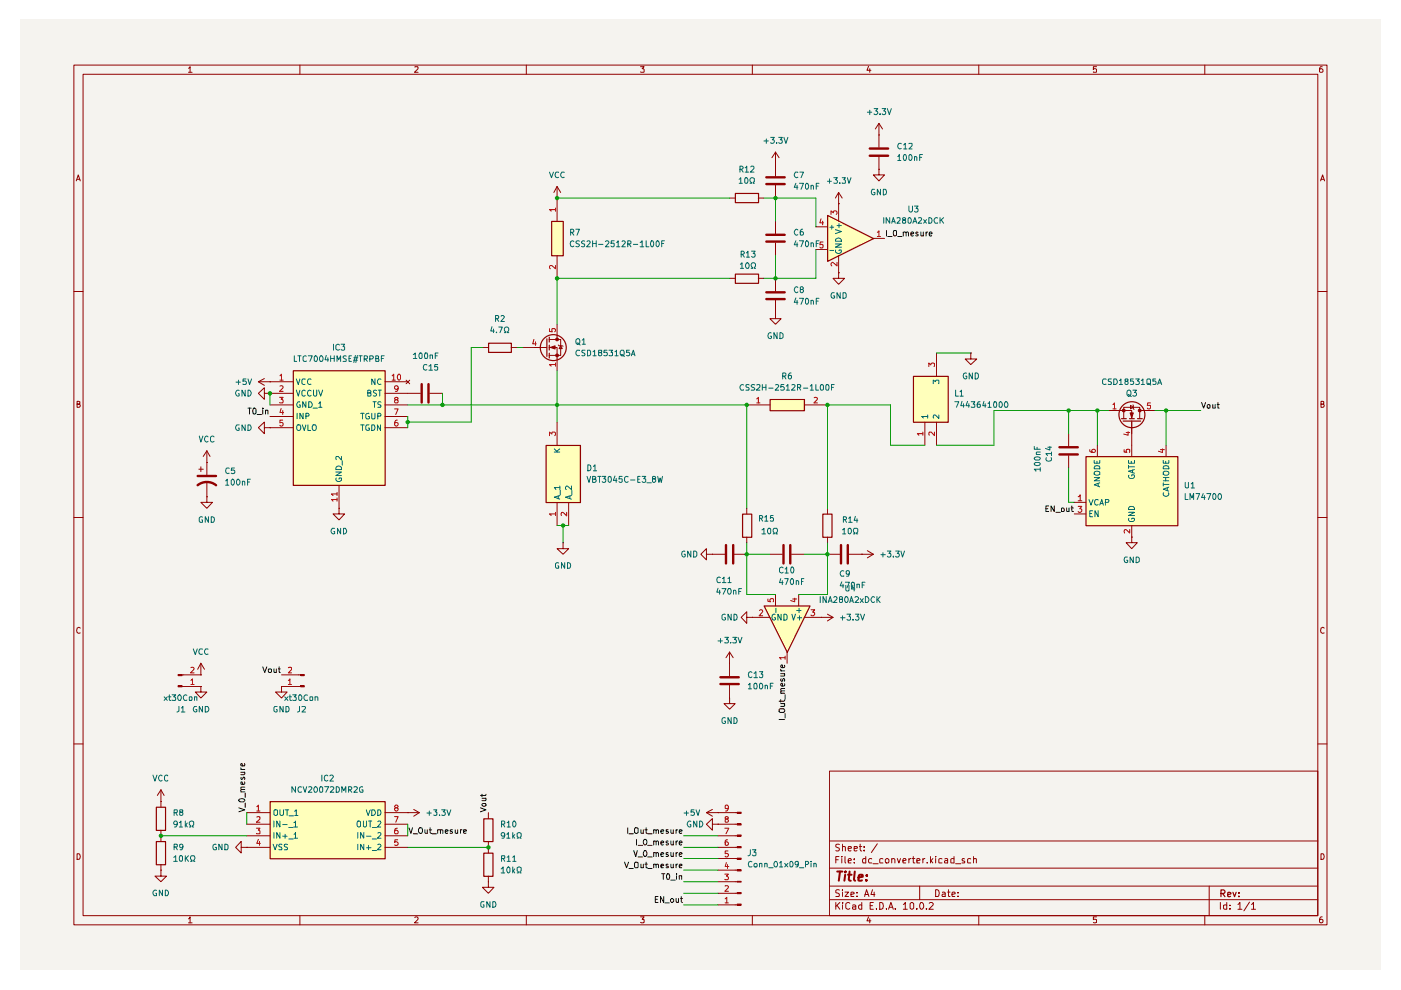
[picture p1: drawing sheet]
<svg xmlns="http://www.w3.org/2000/svg" width="297mm" height="210mm" viewBox="0 0 297 210" stroke-linecap="round" stroke-linejoin="round" font-family="sans-serif">
<path d="M4.2 4.2h288.6v201.5h-288.6z" fill="#f5f3ef"/>
<g fill="none" stroke="#910000" stroke-width=".21">
<path d="M15.7 13.8h265.6v182.3h-265.6zM17.6 15.7h261.8v178.4h-261.8zM40 14.5l.3-.4v1.2M40 15.3h.7M63.6 13.8v1.9M88 14.2l.6-.1v.4l-.7 .8h.7M111.6 13.8v1.9M135.8 14.1h.8l-.5 .5 .5 .1v.5h-.8M159.5 13.8v1.9M184.1 14.1l-.3 .8h.9M184.4 14.6v.7M207.5 13.8v1.9"/>
<path d="M232.5 14.1h-.7v.6l.2-.1 .5 .1-.1 .6-.6-.1M255.4 13.8v1.9M280.3 14.1l-.4 .1a.94 .94 0 0 0 0 1.1h.4l.2-.1v-.4l-.3-.2h-.2l-.3 .2M16.2 38.4l.4-1.3 .4 1.3M16.3 38h.6M280 38.4l.4-1.3 .4 1.3M280.1 38h.6M15.7 61.8h1.9M279.4 61.8h1.9M16.3 85.7l.6-.1v-.4l-.6-.1v1.3h.5l.2-.5-.3-.2M280.1 85.7l.6-.1v-.4l-.6-.1v1.3l.6-.1 .1-.4-.3-.2M15.7 109.7h1.9"/>
<path d="M279.4 109.7h1.9M17 133.2l-.2-.2a.65 .65 0 0 0-.5 .6 .65 .65 0 0 0 .5 .7l.2-.1M280.8 133.2l-.3-.2a.65 .65 0 0 0-.5 .6 .65 .65 0 0 0 .5 .7l.3-.1M15.7 157.7h1.9M279.4 157.7h1.9M175.9 163.5h103.5v30.6h-103.5zM175.9 178.3h103.5M178 179.1l-.5-.1-.3 .2v.3l.8 .5-.3 .4-.5-.1M178.6 179.6l.6-.1v.9M178.6 179v1.4M179.8 179.9l.7-.1-.1-.3h-.5l-.1 .2 .1 .6h.5M181.1 179.9l.7-.1-.1-.3h-.6v.8h.6"/>
<path d="M182.2 179.5h.5M182.4 179v1.2l.3 .2M183.2 179.5v.2M186 178.9l-1.3 1.9M16.3 181a.66 .66 0 0 1 .7 .5 .66 .66 0 0 1-.2 .7h-.5zM40 194.8l.3-.4v1.3M40 195.7h.7M63.6 194.1v2M88 194.6l.4-.2 .2 .4-.7 .9h.7M111.6 194.1v2M135.8 194.4h.8l-.5 .5 .5 .1v.6h-.8M159.5 194.1v2"/>
<path d="M175.9 190.8h103.5M175.9 187.9h103.5M175.9 184.1h103.5M177.2 191.3v1.5M177.2 182.3h.5M177.5 191.9l.6 .9M177.9 181.6h-.7v1.4M178 188.7h-.7v.6a.53 .53 0 0 1 .5 .2 .53 .53 0 0 1 .1 .6h-.7M178.1 191.3l-.9 .9M178.5 181.6v.1M178.5 182v1M178.6 191.3v.2"/>
<path d="M178.6 188.6v.2M178.6 189.1v1M178.6 191.9v.9M179.2 189.1h.7l-.7 1h.7M179.2 181.6v1.2l.1 .2M179.8 182.5l.7-.1-.2-.4-.4 .1-.1 .7 .1 .2h.5M180.2 191.5l-.5-.2-.4 .4 .1 .9 .3 .2 .5-.2M180.4 189.7l.7-.2-.1-.3h-.6v.9h.6M180.8 191.9h.4l.2 .1v.8M181.1 182.9v.1M181.1 182.1v.2M181.4 192.2l-.6 .1v.4h.6"/>
<path d="M181.7 190v.1M181.7 189.2v.1M182.7 191.9h-.4l-.3 .2v.4l.3 .3 .4-.1M182.7 191.3v1.5M183.2 180.3v.1M183.3 190.1l.4-1.5 .5 1.5M183.4 189.7h.7M183.6 181.6v1.4h-.6v-.9h.6M184.1 194.4l-.3 .8h.9M184.4 194.8v.9M184.5 192h.5M184.8 182.1l-.4-.1-.3 .3 .2 .7h.5"/>
<path d="M185 188.6l-.3 1.1h.8M185.1 183.1h1.1M185.2 191.3h-.7v1.5h.7M185.3 189.1v1M185.8 192.6v.2M186.5 191.3l.7 .2v1.1l-.3 .2h-.4zM187.2 182.1l-.4-.1-.3 .2v.7l.7 .1M187.7 182.3l.3-.3h.2l.3 .3-.1 .6-.5 .1zM188 192.6v.2M188.4 192.8l.5-1.5 .5 1.5M188.6 192.4h.6M189.1 182.2v-.1a.36 .36 0 0 1 .6 .2v.7"/>
<path d="M189.1 182v1M189.8 192.6v.2M190.2 182l.4 1 .3-1M191.4 182.5l.7-.1-.2-.4-.4 .1-.1 .7 .1 .2h.5M191.5 191.8l.4-.5v1.5M191.5 192.8h.9M192.7 182v1M193 191.6l.3-.3 .4 .3v.9l-.3 .3-.4-.3zM193.1 182l-.4 .3M193.4 182h.6M193.6 181.6v1.2l.1 .2h.3M194.4 192.6v.2"/>
<path d="M194.4 182.5l.7-.1-.1-.3h-.6v.9h.6M195 187.9v2.9M195.2 191.4l.1-.1a.76 .76 0 0 1 .5 .8 .76 .76 0 0 1-.5 .7 .97 .97 0 0 1-.1-1.4zM195.7 182v1M196.1 182l-.4 .3M196.4 192.6v.2M196.6 182.9v.1M197 191.5l.6-.2 .3 .5-1 1h1M197.3 181.6v1.4M197.4 182.5l.4 .5M197.8 182l-.5 .6M198.4 188.6a.8 .8 0 0 1 .8 .6 .8 .8 0 0 1-.3 .9h-.5z"/>
<path d="M198.4 181.6v.1M198.4 182v1M199.7 182.1l-.4-.1-.2 .2v.7l.6 .1M199.8 189.2l.4-.1 .2 .2v.8h-.6l-.1-.4 .7-.2M200.3 182.1h.6v.9h-.6l-.1-.4 .7-.2M200.9 189.1h.5M201.1 188.6v1.3l.1 .2h.2M201.8 189.7l.7-.2-.1-.4h-.4l-.2 .2v.6l.1 .2h.5M202.3 181.6v1.4h-.6l-.1-.8 .2-.2 .5 .1M202.6 183.1h1.1M203.1 190v.1M203.1 189.2v.1"/>
<path d="M204.5 182.1l-.4-.1-.1 .3 .1 .2 .5 .2-.1 .3h-.5M205.8 182.1l-.4-.1-.3 .2v.7l.7 .1M206.4 182.2l.2-.2 .4 .1v.9M206.4 181.6v1.4M207.5 194.1v2M232.5 194.4h-.7v.6h.7v.6h-.7M255.4 194.1v2M256.4 187.9v6.2M258.7 191.3v1.5M260.1 191.9h-.7v.7l.3 .2 .4-.1M260.1 191.3v1.5M260.8 192.6v.2"/>
<path d="M260.8 191.9v.1M262.5 191.8l.4-.5v1.5M262.5 192.8h.8M264.9 191.3l-1.2 1.8M265.3 191.8l.5-.5v1.5M265.3 192.8h.9M280.1 181a.66 .66 0 0 1 .6 .5 .66 .66 0 0 1-.2 .7h-.4zM280.3 194.4a.72 .72 0 0 0-.5 .5 .72 .72 0 0 0 .2 .8l.4-.1a.42 .42 0 0 0 0-.6 .42 .42 0 0 0-.6 0l-.1 .2"/>
</g>
<path d="M258.9 189.4h.7l.1-.5-.2-.2h-.6v1.4M259.2 189.4l.5 .7M260.3 189.7l.7-.2-.1-.2h-.6v.7h.6M261.4 189.2l.3 .9 .4-.9M262.7 190v.1M262.7 189.3v.1" fill="none" stroke="#910000" stroke-width=".25"/>
<path d="M177.5 184.8h1.1M178.1 184.8l-.3 1.9M179.2 185.5l-.2 1.2M179.3 184.8l-.2 .1 .1 .1 .1-.2-.1 .2M179.8 185.5h.8M180.1 184.8l-.1 1.7 .4 .2M181.2 184.8l-.1 1.7 .2 .2M182 186.1l.9-.2v-.4h-.6l-.2 .2-.1 .9h.8M183.7 186.6v.1M183.8 185.5v.2" fill="none" stroke="#910000" stroke-width=".42"/>
<g fill="#ffb">
<path d="M175.4 45.6l9.8 4.9-9.8 4.9z"/>
<path d="M163.2 84.7h7.3v2.3h-7.3z"/>
<path d="M162 128.4h9.7l-4.8 9.9z"/>
<path d="M230.2 96.8h19.5v14.6h-19.5z"/>
<path d="M57.2 169.9h24.4v12.1h-24.4z"/>
<path d="M193.6 79.8h7.4v9.7h-7.4z"/>
<path d="M62.1 78.6h19.5v24.3h-19.5z"/>
<path d="M116.9 46.9h2.5v7.3h-2.5z"/>
<path d="M115.7 94.4h7.3v12.1h-7.3z"/>
</g>
<path d="M155.9 58.1h4.9v2h-4.9zM155.9 41h4.9v2h-4.9zM175.5 45.7l9.7 4.9-9.7 4.8zM163.3 84.7h7.3v2.4h-7.3zM237.8 88.8h1M238.1 89.3h3.8M239.5 88.8h1M241.2 88.8h1M157.4 109h2v4.9h-2zM174.5 109h1.9v4.9h-1.9zM162 128.5h9.7l-4.8 9.8z" fill="none" stroke="#910000" stroke-width=".25"/>
<g fill="none" stroke="#910000" stroke-width=".21">
<path d="M164.4 34.7h.1M164.4 32.3v5M164.4 39.3v2.7M164.4 32.3l-.7 1.1M164.4 32.3l.8 1.1M186.4 35.9v1.2h1.1l-1.1 1.3-1.2-1.3h1.2M186.4 35.9h.1M186.4 28.6h.1M186.4 26.2v5M186.4 33.2v2.7M186.4 26.2l-.8 1.1M186.4 26.2l.7 1.1"/>
<path d="M154.7 59h1.2M154.7 42h1.2M160.8 59h1.2M160.8 42h1.2M164.4 46.9v2.6M164.4 51.5v2.7M164.4 59v2.7M173 48.1h2.4M173 52.9h2.4M177.8 43.2h.1M177.8 57.8v1.2h1.3l-1.3 1.3-1.2-1.3h1.2M177.8 57.8h.1"/>
<path d="M177.8 40.8v6.1M177.8 54.2v3.6M177.8 40.8l-.7 1.2M177.8 40.8l.8 1.2M185.2 50.5h2.3M164.4 66.4v1.2h1.2l-1.2 1.1-1.2-1.1h1.2M164.4 66.4h.1M164.4 63.7v2.7M158.3 85.9h4.9M170.5 85.9h4.9M238.3 88.7v-2.3h3.3v2.3M239.9 89.2v2.7"/>
<path d="M149.8 117.5v-1.2l-1.2 1.2 1.2 1.2v-1.2h1.2M151 117.5h.1M151 117.5h2.7M155.6 117.5h2.7M158.3 107.8v1.2M158.3 113.9v1.2M163.2 117.5h2.7M167.8 117.5h2.7M175.4 107.8v1.2M175.4 113.9v1.2M175.4 117.5h2.7M180 117.5h5.2"/>
<path d="M182.7 117.5h.1M183.9 116.8l1.3 .7M185.2 117.5l-1.3 .8M154.7 138.3l-.8 1.1M154.7 138.3l.7 1.1M154.7 138.3v5M158.3 130.9v-1.2l-1.2 1.2 1.2 1.3v-1.3h1.2M159.5 130.9h.1M159.5 130.9h3.7M164.4 126.1v2.3M166.9 138.3v2.3M169.3 126.1v2.3"/>
<path d="M170.5 130.9h6.1M174.2 130.9h.1M175.4 130.2l1.2 .7M176.6 130.9l-1.2 .8M154.7 140.6h.1M154.7 148v1.2h1.2l-1.2 1.2-1.2-1.2h1.2M154.7 148h.1M154.7 145.3v2.7"/>
</g>
<g fill="none" stroke="#910000" stroke-width=".51">
<path d="M162.5 39h3.9M162.5 37.6h3.9M184.4 33h3.9M184.4 31.5h3.9M162.5 51.2h3.9M162.5 49.8h3.9M162.5 63.4h3.9M162.5 62h3.9M153.9 115.6v3.9M155.4 115.6v3.9M166.1 115.6v3.9M167.6 115.6v3.9"/>
<path d="M178.3 115.6v3.9M179.7 115.6v3.9M152.7 145h3.9M152.7 143.6h3.9"/>
</g>
<g fill="none" stroke="#0f0f0f" stroke-width=".21">
<path d="M188 48.9v1.1M188.2 50.1h.9M189.6 48.9h.3l.2 .1v.8l-.4 .2a.91 .91 0 0 1-.1-1.1zM190.3 50.1h1M191.5 49.4l.2-.2 .4 .2v.6M191.5 49.2v.8M192.1 49.4l.2-.2 .3 .2v.6M193.1 49.6l.6-.1-.2-.3-.4 .2v.5l.2 .1h.3M194.6 49.3l-.3-.1-.2 .2 .2 .2 .3 .1v.3h-.5M195.2 49.2v.8h.5M195.7 49.2v.8M196.3 49.2v.8"/>
<path d="M196.7 49.2l-.4 .2M197 49.6l.6-.1-.2-.3-.4 .2v.5l.2 .1h.3M165.2 150.5l.2-.2h.8l.2 .5-.2 .2h-.8l-.2-.1zM165.2 152.6h1.2M165.5 141.9l.3 .3M165.5 149.2h.9M165.5 148.3v.5M165.5 147h.9M165.5 142.8h.9M165.5 142.2h.9M165.6 143.9l-.1 .4 .3 .1 .4-.6 .2 .3-.1 .3M166.3 149.2l.1 .4-.2 .2h-.7"/>
<path d="M166.3 144.9l.1 .4-.2 .2h-.5l-.2-.5 .4-.1v.6M166.3 142.8v.5h-.8M166.3 141.1l.1 .3-.2 .2h-.5l-.2-.5 .4-.1v.6M166.4 148.3l-.2 .4h-1M166.4 146.5h-.7l-.2 .1 .2 .4M166.4 146h-.7l-.2 .1 .2 .4M166.5 147.3v1M166.5 151.3v.9"/>
</g>
<g fill="none" stroke="#b90000" stroke-width=".21">
<path d="M174.1 46.4l-.3 .8h.8M174.4 46.9v.8M174.5 51.3h-.6l-.1 .6h.7v.5l-.2 .2h-.3l-.2-.2M176.2 45.5v-.8l.5 .4v-.3l.2-.1 .5 .1 .1 .5-.2 .2M177.5 55.6v.8l-1-.8-.3 .3 .2 .5M186 49.3l.4-.4v1.2M186 50.1h.7M160.4 84.6l.4-.4v1.2M160.4 85.4h.7M172.6 84.3l.5-.1 .2 .4-.7 .8h.7M161 129.5l.5-.2 .2 .3-.7 1h.7M162.8 127v.5l.6 .1-.2-.2 .1-.4h.7l-.1 .6"/>
<path d="M166.5 139.4h-1.2l.3 .4M166.5 139.1v.7M168.1 127h.8M168.5 126.8v.8l-.9-.3M172 129.3h.7l-.4 .5 .4 .2v.3l-.2 .3h-.4l-.1-.2"/>
</g>
<g fill="none" stroke="#006665" stroke-width=".21">
<path d="M175.9 48.2h.9M175.9 53.1h.9M176.4 47.8v.8M177.1 51.7h1.3l-1.3 .7h1.3M177.1 48.7l1.3 .4-1.3 .4M177.2 53a.54 .54 0 0 0 .1 .6 .54 .54 0 0 0 .6 .2l.5-.5-.1-.3h-.4v.2M177.2 50.7a.66 .66 0 0 1 .8-.2 .66 .66 0 0 1 .4 .6h-1.3zM177.5 47.8h.9M177.9 47.4v.9M164.3 130.3v-.1a.64 .64 0 0 0-.6 .6 .64 .64 0 0 0 .5 .7l.2-.2v-.3h-.2M164.5 128.9v1M165.6 130.2v1.3l-.7-1.3v1.3"/>
<path d="M166.2 130.2l.5 .1 .2 .3v.5l-.4 .4h-.3zM167.9 130.2l.3 1.3 .5-1.3M168.9 129.5h.9M169.1 131h.9M169.4 128.9v1M169.5 130.6v.9"/>
</g>
<path d="M239.6 87.5h.7l-.4 1.1z" fill="#910000"/>
<path d="M239.6 87.5h.7l-.4 1.1zM241.6 87h.8" fill="none" stroke="#910000" stroke-width=".21"/>
<circle cx="240" cy="87.9" r="2.75" fill="none" stroke="#910000" stroke-width=".25"/>
<path d="M241.4 86.8h.4v.5h-.4z" fill="#910000"/>
<path d="M241.4 86.8h.4v.5h-.4z" fill="none" stroke="#910000" stroke-width=".21"/>
<path d="M238 86.8h.5v.5h-.5z" fill="#910000"/>
<g fill="none" stroke="#910000" stroke-width=".21">
<path d="M226.6 91.9v2.7M226.6 96.6v2.6M232.7 94.4v2.4M235 87h4.9v1.7M238 86.8h.5v.5h-.5zM239.7 85.9l.6 .5-.6 .3zM239.9 89.5v7.3M240.2 85.9l.1 .8 .2 .1M242.4 87h2.5M247.2 94.4v2.4M227.8 106.5h2.4M227.8 109h2.4"/>
<path d="M239.9 113.9v1.2h1.2l-1.2 1.2-1.1-1.2h1.1M239.9 113.9h.1M239.9 111.4v2.5M34.1 169.9h.1M34.1 167.5v3.6M34.1 176v2.4M34.1 167.5l-.7 1.2M34.1 167.5l.7 1.2M51.1 179.7v-1.3l-1.1 1.3 1.1 1.1v-1.1h1.2M52.3 179.7h.1M52.3 172.3h4.9M52.3 174.8h4.9"/>
<path d="M52.3 177.2h4.9M52.3 179.7h4.9M81.6 172.3h7.3M81.6 174.8h4.8M81.6 177.2h4.8M81.6 179.7h4.8M86.4 172.3h.1M87.7 171.6l1.2 .7M88.9 172.3l-1.2 .8M103.5 172.3v1.3M103.5 178.4v2.4M34.1 184.5v1.3h1.2l-1.2 1.1-1.2-1.1h1.2"/>
<path d="M34.1 184.5h.1M34.1 183.3v1.2M103.5 186.9v1.2h1.2l-1.2 1.3-1.2-1.3h1.2M103.5 186.9h.1M103.5 185.8v1.1"/>
</g>
<g fill="none" stroke="#b90000" stroke-width=".21">
<path d="M231.1 95.3v.5l.9 .1a.35 .35 0 0 0 .3-.3 .35 .35 0 0 0-.3-.4l-.4 .1-.1 .2 .2 .4M236 85.8l.3-.4v1.3M236 86.7h.6M238.3 95.3v.5l.6 .1-.1-.1v-.5h.7l-.1 .6M238.8 91.7h.7M239.2 91.5v.8l-.9-.3M243.9 85.4h-.6l-.1 .6 .6-.1 .1 .6-.1 .2h-.4l-.2-.2M246 95.3h.9M246.5 95.2v.7l-.9-.2M228.6 105.3l.4-.4v1.3M228.6 107.4h.8l-.5 .5 .5 .1v.4l-.3 .2h-.3l-.2-.1M228.6 106.2h.8"/>
<path d="M239.5 112.3v.7l-.8-.7-.4 .2 .1 .5M54.4 175.6h.7l-.3 .4 .3 .2v.5h-.7M54.4 171l.4-.3v1.3M54.4 173.2h.7v.5l-.7 .6h.7M54.4 172h.7M54.8 178l-.4 .8h.8M55 178.4v.8M83.7 173.1h.7l-.5 1.2M83.9 171.3l-.2-.4 .2-.2h.3l.2 .3-.7 .4v.3l.2 .3h.3l.2-.3v-.3l-.2-.1M84.2 175.6l-.4 .1a.94 .94 0 0 0 0 1.1h.4l.2-.2v-.3l-.2-.3h-.3l-.2 .3M84.3 178.1h-.6v.5l.1-.1h.4l.2 .2-.1 .5h-.6"/>
</g>
<path d="M224.6 94.8h3.9M224.6 96.4h3.9" fill="none" stroke="#910000" stroke-width=".51"/>
<path d="M230.3 96.8h19.4v14.7h-19.4zM33.1 178.4h2v4.9h-2zM33.1 171.2h2v4.9h-2zM57.3 170h24.4v12.1h-24.4zM102.6 173.6h1.9v4.8h-1.9zM102.6 180.9h1.9v4.9h-1.9z" fill="none" stroke="#910000" stroke-width=".25"/>
<g fill="none" stroke="#006665" stroke-width=".21">
<path d="M232 97.6v.6h1.2v-.6M232.2 100l.5-.1 .5 .2v.5l-.2 .1a.65 .65 0 0 1-1-.5zM232.2 98.8h.8l.2 .2v.4h-1.2zM232.6 97.8v.4M239.3 97.6v.6h1.2v-.6M239.3 98.6v.7M239.3 99h1.2M239.9 97.8v.4M240.1 99.7v.5M240.5 99.6l-1.2 .3 1.2 .4M246.6 99a.66 .66 0 0 1 .8-.3 .66 .66 0 0 1 .4 .7h-1.2zM246.6 97.6v.6h1.2v-.6"/>
<path d="M247.1 97.8v.4M230.9 105.9l.4 1.2 .4-1.2M231.1 108.9h.4M231.6 108.3h-.5v1.3h.5M232 101.3h1.2l-1.2 .6h1.2M232.8 106l-.5-.1a.61 .61 0 0 0-.2 .8 .61 .61 0 0 0 .7 .3M232.8 108.3v1.3l-.6-1.3v1.3M232.8 102.5v.5M233.2 107.1l.4-1.2 .3 1.2M233.2 102.4l-1.2 .4 1.2 .4M233.3 106.8h.5M234.4 106.5h.5l.2-.4-.2-.2h-.5v1.2"/>
<path d="M239.3 108.6h1.2l-1.2 .7h1.2M239.4 109.9l-.1 .3 .3 .4h.6l.3-.4v-.3h-.6v.2M239.4 100.8v.5l.2 .1h.6l.3-.1v-.4l-.1-.2h-.5v.2M239.4 107.4h1l.1 .6h-1.2zM246.6 102.4v.6M246.6 102.7h1.2M246.6 101.9h1.2M246.6 101.3h1.2M246.7 104.5l-.1 .5a.67 .67 0 0 0 .7 .2 .67 .67 0 0 0 .5-.5l-.1-.2M247.1 101.3v.6M247.5 103.5v.5M247.8 103.3l-1.2 .4 1.2 .4"/>
<path d="M57.9 179l.4 1.2 .5-1.2M58.1 171.9l.2-.2h.4l.1 .2v.8l-.2 .2-.5-.2zM58.1 174.1v1.2M58.1 176.5v1.2M59.4 171.7v.9l.2 .3 .4-.1 .1-.2v-.9M59.4 174.1v1.2l-.7-1.2v1.2M59.4 176.5v1.2l-.7-1.2v1.2M59.8 179.1h-.6v.4a.47 .47 0 0 1 .4 .2 .47 .47 0 0 1 .1 .5h-.6M59.9 174.8h1M59.9 177.3h1M60.5 171.7h.7M60.5 176.9v.8"/>
<path d="M60.9 171.7v1.2M61 179.1h-.7v.3l.7 .4-.1 .4h-.6M61.2 175.4h.9M61.2 177.9h.9M61.3 173h.9M62.3 174.4h.2l.2-.3v1.2M62.3 176.9h.2l.2-.4v1.2M62.3 175.3h.8M62.3 177.7h.8M62.5 172l.3-.3v1.2M62.5 172.9h.7M75.9 176.5v1.2"/>
<path d="M75.9 179v1.2M75.9 174.1l.6 .1v1l-.6 .1a.86 .86 0 0 1 0-1.2zM77 174.1v1.1l.2 .1h.3l.2-.2v-1M77.1 179v1.2l-.6-1.2v1.2M77.1 176.5v1.2l-.6-1.2v1.2M77.6 171.7l.5 1.2 .4-1.2M77.7 177.3h1M77.7 179.7h1M78.1 179.2v1M78.1 174.1h.7M78.5 174.1v1.2M78.8 171.7h.5a.66 .66 0 0 1 .2 .8 .66 .66 0 0 1-.7 .4z"/>
<path d="M78.9 175.4h.9M78.9 177.9h.9M80.1 179.1l.4-.1 .3 .3-.8 .9h.8M80.1 176.6l.4-.1 .3 .4-.8 .8h.8M80.1 174.2l.4-.1 .3 .3-.8 .9h.8M80.1 171.7h.4a.66 .66 0 0 1 .3 .8 .66 .66 0 0 1-.7 .4zM78.9 180.3h.9"/>
<circle cx="247.2" cy="100.3" r=".58"/>
</g>
<g fill="none" stroke="#0f0f0f" stroke-width=".21">
<path d="M254.8 85.3l.4 1.2 .4-1.2M256 85.9h.5v.6h-.5zM257.1 85.8v.7l.5-.1M257.6 85.8v.7M258.1 85.8h.4M258.2 85.3v1.2h.3M221.7 107.9h.5M222.3 107.3h-.6v1.2h.6M223.5 107.3v1.2l-.7-1.2v1.2M223.9 108.6h.9M225 107.8h.6v.7l-.6-.1zM226.1 107.7l.1 .8 .5-.1"/>
<path d="M226.7 107.7v.8M227.1 107.7h.5M227.2 107.3v1l.1 .2h.3M50.6 171.3l1.3 .4-1.3 .4M50.6 169.6a.75 .75 0 0 1 1.3 .2l-.3 .2h-.7zM51.1 162.8l.2 .4M51.1 167.9h.8M51.1 163.7h.8M51.1 163.2h.8M51.1 164.8v.3l.2 .2 .4-.5 .2 .1-.1 .4M51.7 163.7l.2 .2-.2 .4h-.6M51.8 165.8v.5h-.7v-.5h.2l.2 .5"/>
<path d="M51.8 161.9v.5h-.7v-.5h.2l.2 .5M51.9 167.4h-.8v.5M51.9 166.9h-.8v.3l.1 .2M52 168.1v1M52 170.3v.9M86.7 175.5l.4 1.2 .4-1.2M87.6 176.8h1M88.8 175.7l.2-.2h.4l.1 .2a.65 .65 0 0 1-.4 1l-.1-.1a.67 .67 0 0 1-.2-.9zM90.1 175.9v.6l.2 .2 .3-.1M90.6 175.9v.8M91 175.9h.5M91.2 175.5v1l.3 .2"/>
<path d="M91.6 176.8h.9M92.8 176l.5-.1 .1 .8M92.8 175.9v.8M93.4 176.1v-.2h.4l.1 .8M94.4 176.3l.6-.1-.1-.3h-.4l-.1 .2v.4l.2 .2 .3-.1M95.9 175.9h-.4l-.1 .2 .1 .2 .4 .1v.2h-.5M96.5 175.9v.7h.5M97 175.9v.8M97.6 175.9v.8M98 175.9h-.3l-.1 .2M98.3 176.3l.6-.1-.1-.3h-.5v.7h.5M101.9 171.3l1.1 .4-1.1 .4"/>
<path d="M102.2 170.5l.2-.2h.6v.4l-.2 .2h-.4zM102.2 169.2h.8M102.2 168.4v.5M103 169.2v.6h-.8M103 168.4v.3h-1.1"/>
</g>
<path d="M156.3 191.7h.8v.2h-.8z" fill="#910000"/>
<path d="M156.3 191.7h.8v.2h-.8z" fill="none" stroke="#910000" stroke-width=".21"/>
<path d="M156.3 189.2h.8v.3h-.8z" fill="#910000"/>
<path d="M156.3 189.2h.8v.3h-.8z" fill="none" stroke="#910000" stroke-width=".21"/>
<path d="M156.3 186.9h.8v.1h-.8z" fill="#910000"/>
<path d="M156.3 186.9h.8v.1h-.8z" fill="none" stroke="#910000" stroke-width=".21"/>
<path d="M156.3 184.4h.8v.3h-.8z" fill="#910000"/>
<path d="M156.3 184.4h.8v.3h-.8z" fill="none" stroke="#910000" stroke-width=".21"/>
<path d="M156.3 181.9h.8v.3h-.8z" fill="#910000"/>
<path d="M156.3 181.9h.8v.3h-.8z" fill="none" stroke="#910000" stroke-width=".21"/>
<path d="M156.3 179.5h.8v.2h-.8z" fill="#910000"/>
<path d="M156.3 179.5h.8v.2h-.8z" fill="none" stroke="#910000" stroke-width=".21"/>
<path d="M156.3 177h.8v.3h-.8z" fill="#910000"/>
<path d="M156.3 177h.8v.3h-.8z" fill="none" stroke="#910000" stroke-width=".21"/>
<path d="M156.3 174.7h.8v.2h-.8z" fill="#910000"/>
<path d="M156.3 174.7h.8v.2h-.8z" fill="none" stroke="#910000" stroke-width=".21"/>
<path d="M156.3 172.2h.8v.3h-.8z" fill="#910000"/>
<g fill="none" stroke="#910000" stroke-width=".21">
<path d="M42.6 145.5v1.2h1.3l-1.3 1.3-1.2-1.3h1.2M42.6 145.5h.1M149.8 172.3h6.5M149.8 172.3l1.2 .8M151 174.8v-1.2l-1.2 1.2 1.2 1.2v-1.2h1.2M151 171.6l-1.2 .7M152.2 174.8h.1M152.2 172.3h.1M152.2 179.7h4.1M152.2 177.2h4.1M152.2 174.8h4.1M156.3 172.2h.8v.3h-.8z"/>
<path d="M152.2 191.9h4.1M152.2 189.4h4.1M152.2 186.9h4.1M152.2 184.5h4.1M152.2 182h4.1"/>
</g>
<path d="M153.7 175.6h.8l-.6 1.2M153.9 173.7l-.1-.1v-.4h.5l.1 .3-.6 .3v.5h.5l.1-.1v-.3l-.2-.2M154.3 178.1h-.4l-.1 .2v.9h.5l.1-.5-.2-.2h-.3l-.1 .2M154.4 171.3l-.1 .1h-.5v-.5l.4-.2 .2 .2-.1 .9-.5 .2M153.7 185.3h.7l-.4 .5 .4 .2v.4l-.1 .1-.6-.1M153.8 190.6l.3-.4v1.2M153.8 187.9l.5-.1 .1 .3-.7 .9h.7M153.8 191.4h.6M154 182.9l-.2 .8h.7M154.3 183.3v.8M154.3 180.4h-.5v.6h.5l.1 .4-.2 .3-.4-.2" fill="none" stroke="#b90000" stroke-width=".21"/>
<g fill="none" stroke="#0f0f0f" stroke-width=".21">
<path d="M133.1 175.5v1.2M133.3 176.8h1M134.5 175.7l.2-.2h.4l.2 .2v.8l-.3 .2-.5-.2zM135 178v1.2M135.3 179.2h.9M135.9 175.9v.7h.5M136.4 175.9v.8M136.6 178a.61 .61 0 0 1 .6 .4 .61 .61 0 0 1-.4 .8 .75 .75 0 0 1-.2-1.2zM136.7 175.9h.5M137 175.5v1.1l.2 .1M137.3 179.2h1M137.3 176.8h1"/>
<path d="M138.6 178.5l.2-.2 .3 .2v.7M138.6 176l.4-.1 .1 .8M138.6 175.9v.8M138.6 178.3v.9M139.1 178.5l.2-.2 .3 .2v.7M139.1 176.1l.1-.2h.3l.1 .8M140.1 178.7l.6-.1-.2-.3-.4 .2v.5l.2 .2 .3-.1M140.1 176.3l.6-.1-.1-.3h-.4l-.1 .2v.4l.2 .2 .3-.1M141.6 178.4h-.4v.2l.4 .1 .1 .3-.1 .2-.4-.1M141.6 175.9h-.4v.4h.4l.1 .2-.1 .2-.4-.1M142.2 178.3v.7l.2 .2 .3-.1M142.2 175.9v.6l.2 .2 .3-.1"/>
<path d="M142.7 175.9v.8M142.7 178.3v.9M143.3 175.9v.8M143.3 178.3v.9M143.7 178.3l-.4 .3M143.7 175.9h-.3l-.1 .2M144 178.7l.6-.1-.2-.3-.4 .2v.5l.2 .2 .3-.1M144 176.3l.6-.1-.1-.3h-.4l-.1 .2v.4l.2 .2 .3-.1M132.4 182.8l.4 1.2 .5-1.2M133.3 184.1h1M134.4 180.3l.4 1.3 .3-1.3M134.5 183l.3-.2 .5 .2v.8l-.2 .2h-.4l-.2-.2z"/>
<path d="M135.3 181.7h.9M135.9 183.2v.8l.5-.1M136.4 183.2v.8M136.6 180.4a.61 .61 0 0 1 .6 .5 .61 .61 0 0 1-.4 .7 .71 .71 0 0 1-.2-1.2zM136.7 183.2h.5M137 182.8v1.2h.2M137.3 184.1h1M137.3 181.7h1M138.6 183.3l.3-.1 .2 .2v.6M138.6 180.8h.3l.2 .1v.7M138.6 180.8v.8M138.6 183.2v.8"/>
<path d="M138.9 190.7h.5M139.1 183.4l.2-.2 .3 .2v.6M139.1 180.9l.2-.1 .3 .1v.7M139.5 190.1h-.6v1.2h.6M140.1 183.6l.6-.1-.2-.3-.4 .2v.4l.1 .2h.4M140.1 181.2l.6-.2-.2-.2-.4 .1v.5l.2 .2 .3-.1M140.3 185.3h.7M140.6 185.3v1.1M140.7 190.1v1.2l-.7-1.2v1.2M141 191.4h.9M141.4 185.3h.3a.86 .86 0 0 1 .1 1.1h-.4zM141.6 183.3h-.4v.3h.4v.4h-.4"/>
<path d="M141.6 180.8h-.4v.3l.4 .1 .1 .2-.1 .2-.4-.1M142.2 183.2l.1 .8 .4-.1M142.2 180.8v.6l.2 .2 .3-.2M142.2 186.6h1M142.4 190.5l.4 .3v.3l-.2 .2-.4-.2v-.3zM142.7 180.8v.8M142.7 183.2v.8M143.3 190.5v.7l.2 .1 .3-.1M143.3 180.8v.8M143.3 183.2v.8M143.4 185.3h.1M143.4 185.7v.7"/>
<path d="M143.7 183.2l-.4 .3M143.7 180.8l-.4 .2M143.8 190.5v.8M144 185.8l.5-.1v.7M144 183.6l.6-.1-.2-.3-.4 .2v.4l.1 .2h.4M144 181.2l.6-.2-.2-.2-.4 .1v.5l.2 .2 .3-.1M144 185.7v.7M144.3 190.5h.4M144.4 190.1v1.1l.3 .1"/>
</g>
<path d="M37.8 145.4h.8v.2h-.8z" fill="#910000"/>
<path d="M37.8 145.4h.8v.2h-.8z" fill="none" stroke="#910000" stroke-width=".21"/>
<path d="M37.8 143h.8v.3h-.8z" fill="#910000"/>
<path d="M37.8 143h.8v.3h-.8zM38.6 145.5h4M38.6 143.1h4M42.6 143.1h.1M42.6 140.6l-.7 1.3M42.6 140.6l.7 1.3M42.6 140.6v2.5M59.7 145.5v1.2h1.2l-1.2 1.3-1.3-1.3h1.3M59.7 145.5h.1" fill="none" stroke="#910000" stroke-width=".21"/>
<path d="M40.5 144.3l.3-.4v1.2M40.5 141.6l.4-.1 .2 .3-.7 .9h.7M40.5 145.1h.6" fill="none" stroke="#b90000" stroke-width=".21"/>
<path d="M63.8 145.4h.7v.2h-.7z" fill="#910000"/>
<path d="M63.8 145.4h.7v.2h-.7z" fill="none" stroke="#910000" stroke-width=".21"/>
<path d="M63.8 143h.7v.3h-.7z" fill="#910000"/>
<g fill="none" stroke="#910000" stroke-width=".21">
<path d="M118.1 39.5l-.7 1.3M118.1 39.5l.8 1.3M118.1 39.5v2.5M118.1 42h.1M102.3 73.7h1.2M108.4 73.7h1.2M113.3 73.7h2.6M116.4 72h2.5v3.4h-2.5M198.5 74.8v5M205.8 74.8v1.3h1.3l-1.3 1.2-1.2-1.2h1.2M205.8 74.8h.1M57.2 80.9h4.9"/>
<path d="M57.2 83.4h4.9M57.2 85.9h4.9M57.2 88.3h4.9M57.2 90.7h4.9M81.6 80.9h4.8M81.6 83.4h4.8M81.6 85.9h4.8M81.6 88.3h4.8M81.6 90.7h4.8M86.1 80.6l.8 .8M86.9 80.6l-.8 .8M196.1 89.5v4.9"/>
<path d="M198.5 89.5v4.9M71.9 102.9v4.9M59.7 145.5h4.1M59.7 143.1h4.1M63.8 143h.7v.3h-.7z"/>
</g>
<g fill="none" stroke="#b90000" stroke-width=".21">
<path d="M59.4 79.7l.3-.4v1.3M83.1 79.7l.4-.4v1.3M84.4 79.4l.3-.1 .2 .3v.7l-.2 .3a.71 .71 0 0 1-.3-1.2zM196.9 77.7v-.7l.5 .4 .2-.4h.5l-.1 .7M59.3 84.2h.7l-.4 .5 .4 .2-.1 .5-.6-.1M59.4 81.9l.4-.1 .2 .3-.7 .9h.7M59.4 80.6h.6M59.6 86.6l-.2 .9h.7M59.9 89.1h-.5v.6l.4-.1 .2 .2-.1 .5h-.4l-.1-.1M59.9 87v.9M83.1 80.6h.7M83.7 86.7h.7l-.5 1.2"/>
<path d="M83.9 84.8l-.2-.3 .2-.3 .4 .1v.4a.48 .48 0 0 0-.5 .2 .48 .48 0 0 0 0 .5h.4l.2-.1v-.3l-.2-.2M84.2 89.1l-.4 .1a.82 .82 0 0 0 .1 1.1h.3l.2-.2v-.3l-.2-.2h-.3l-.2 .2M84.4 82.3l-.1 .2a.42 .42 0 0 1-.5-.1 .42 .42 0 0 1-.1-.5l.5-.1 .2 .2-.2 .9-.4 .1M195.7 91.9h-1.2l.3 .4M195.7 91.6v.7M198.1 91.6v.8l-.7-.8h-.4v.7M71.5 105.9h-1.2l.3 .4M71.5 104.7h-1.2l.3 .4M71.5 104.4v.7M71.5 105.6v.7M61.1 144.3l.4-.4v1.2M61.1 141.6h.7v.4l-.7 .7h.7"/>
<path d="M61.1 145.1h.7"/>
</g>
<path d="M55.7 141.4l.4 1.2 .5-1.2M57 141.8h.4l.2 .2v.4l-.2 .2h-.4zM58.1 141.8l.1 .8 .4-.1M58.6 141.8v.8M59 141.8h.4M59.2 141.4v1l.2 .2" fill="none" stroke="#0f0f0f" stroke-width=".21"/>
<path d="M62.2 78.6h19.5v24.3h-19.5zM103.6 72.8h4.8v1.9h-4.8zM116 71.8v3.8M116.5 71.5v1M116.5 73.2v1M116.5 74.9v1M193.7 79.8h7.3v9.7h-7.3z" fill="none" stroke="#910000" stroke-width=".25"/>
<g fill="none" stroke="#006665" stroke-width=".21">
<path d="M62.8 80.3l.4 1.2 .4-1.2M62.8 82.7l.4 1.3 .4-1.3M63 87.6v1.2M63.1 90.1h.5a.77 .77 0 0 1-.2 1.2l-.3-.1a.87 .87 0 0 1 0-1.1zM63.6 85.3l-.1-.1a.66 .66 0 0 0-.6 .4 .66 .66 0 0 0 .3 .8l.5-.1v-.4h-.3M64.1 90.1l.4 1.2 .4-1.2M64.3 87.6v1.2l-.7-1.2v1.2M64.7 80.4l-.5-.1-.2 .3v.7a.45 .45 0 0 0 .7 .1M64.7 82.9l-.4-.2-.3 .4 .1 .7 .2 .2 .4-.2M64.9 85.2v1.2l-.7-1.2v1.2M64.9 88.2h.5v-.5l-.5-.1v1.2M65.3 90.1v1.2h.6"/>
<path d="M65.4 85.2a.66 .66 0 0 1 .8 .4 .66 .66 0 0 1-.2 .8h-.6zM66 80.4l-.6-.1a.61 .61 0 0 0-.2 .8 .61 .61 0 0 0 .8 .3M66 82.9l-.3-.2a.65 .65 0 0 0-.5 .7 .65 .65 0 0 0 .5 .6l.3-.2M66.4 90.1h.5a.77 .77 0 0 1-.2 1.2l-.3-.1a.87 .87 0 0 1 0-1.1zM66.4 86.5h.9M66.5 82.7v1l.2 .3 .4-.2v-1.1M67.6 82.7l.4 1.3 .4-1.3M67.6 85.5l.3-.3v1.2M67.6 86.4h.6M71.3 99.1a.72 .72 0 0 1 1.1 0v.5h-1.2zM72.4 96.8v.7l-.7-.7h-.4v.7M72.6 97.7v.9"/>
<path d="M76.5 90.1h.7M76.5 87.6h.7M76.9 87.6v1.2M76.9 90.1v1.2M78 83.3h.4l.3-.3-.3-.3h-.4v1.3h.5l.2-.2v-.3l-.3-.2M78.2 90.1h-.5l-.1 .2v.7a.55 .55 0 0 0 .7 .2v-.4h-.2M78.2 87.7a.46 .46 0 0 0-.6 .2v.7l.1 .2 .6-.1v-.4h-.2M78.8 90.1h.4a.66 .66 0 0 1 .3 .7 .66 .66 0 0 1-.7 .5zM78.8 87.6l.1 1.2h.5l.1-.2v-1M79.1 85.2h.7M79.4 85.2v1.2M79.5 80.3v1.2l-.7-1.2v1.2"/>
<path d="M79.8 82.8h-.6v.4l.6 .3v.2l-.2 .3-.4-.1M80.1 88.2h.6v-.5l-.6-.1v1.2M80.2 82.7h.7M80.5 82.7v1.3M80.7 90.1v1.2l-.7-1.2v1.2M80.8 85.3h-.6v.4l.5 .2 .1 .3-.1 .2h-.6M80.8 80.4l-.5-.1a.61 .61 0 0 0-.3 .8 .61 .61 0 0 0 .8 .3M196.7 88.3h-1.3l.3 .3M196.7 88v.6M197.9 81.4v-.8l.5 .3 .1-.3h.5v.8M199.1 88v.7l-.9-.7-.3 .2 .1 .4M71.2 100.1h1.2l-1.2 .7h1.2"/>
<path d="M71.3 101.3a.61 .61 0 0 0 .3 .8 .61 .61 0 0 0 .8-.2v-.6h-.5v.3"/>
</g>
<path d="M116.7 73.7l1-.4v.7z" fill="#910000"/>
<path d="M116.7 73.7l1-.4v.7zM118.1 71.2v.8" fill="none" stroke="#910000" stroke-width=".21"/>
<circle cx="117.3" cy="73.7" r="2.75" fill="none" stroke="#910000" stroke-width=".25"/>
<path d="M117.9 71.7h.4v.5h-.4z" fill="#910000"/>
<path d="M117.9 71.7h.4v.5h-.4z" fill="none" stroke="#910000" stroke-width=".21"/>
<path d="M117.9 75.1h.4v.5h-.4z" fill="#910000"/>
<g fill="none" stroke="#910000" stroke-width=".21">
<path d="M118.1 42v4.9M118.1 54.2v4.8M110.8 73.7h4.9M116.4 73.7h1.7v4.9M117.9 75.1h.4v.5h-.4zM118.1 68.7v2.5M118.4 73.2l.1 .1 .9 .1M118.9 73.3l.3 .6h-.7zM42.2 99.5h.9M42.6 99v1M43.9 98h.1M43.9 95.6l-.8 1.2"/>
<path d="M43.9 95.6l.6 1.2M43.9 95.6v5.1M54.8 80.9l1.2 .8M54.8 80.9h2.4M56 83.4v-1.2l-1.2 1.2 1.2 1.3v-1.3h1.2M56 90.7v-1.2l-1.2 1.2 1.2 1.2v-1.2h1.2M56 80.3l-1.2 .6M57.2 83.4h.1M57.2 80.9h.1M57.2 90.7h.1M86.4 83.4h2.8M91.1 83.4h2.7"/>
<path d="M118.1 89.5v4.9M43.9 105.3v1.2h1.1l-1.1 1.3-1.3-1.3h1.3M43.9 105.3h.1M43.9 102.2v3.1M71.9 107.8v1.2h1.2l-1.2 1.2-1.3-1.2h1.3M71.9 107.8h.1M118.1 106.5v4.9M119.4 115.1v1.2h1.2l-1.2 1.2-1.3-1.2h1.3M119.4 115.1h.1M120.6 106.5v4.9"/>
</g>
<path d="M117.8 44.4h-1.3l.3 .4M117.8 56.3v.7l-.8-.7h-.3l-.2 .2v.3l.2 .2M117.8 44.1v.7M113.2 72l-.3 .9h.8M113.5 72.5v.7M116.5 69.7v.6l.6 .1-.1-.6 .6-.1 .2 .2-.2 .5M117.8 77.3h-1.3l.3 .3M117.8 77v.6M116.5 92.4v-.8l.5 .4 .1-.4h.5l.2 .2v.4l-.2 .2M117.8 109h-1.3l.3 .3M117.8 108.6v.7M120.1 108.6v.8l-.8-.8-.3 .3v.4" fill="none" stroke="#b90000" stroke-width=".21"/>
<path d="M117 46.9h2.4v7.3h-2.4zM115.8 94.4h7.3v12.2h-7.3z" fill="none" stroke="#910000" stroke-width=".25"/>
<path d="M89.4 81.4v3.9M90.8 81.4v3.9M41.9 102.9a3.1 3.1 0 0 1 3.9 0M41.9 100.9h3.9" fill="none" stroke="#910000" stroke-width=".51"/>
<path d="M117.5 95.8h1.2M117.5 95.2l.7 .6M118.7 95.2l-.7 .5M118.4 105.2v.5M118.7 105.1l-1.2 .3 1.2 .4M118.7 103.4h-1.2l.4 .4M118.7 103v.8M118.8 104v.9M120.8 105.2v.5M121.2 105.1l-1.3 .3 1.3 .4M121.2 103v.8l-1-.8-.3 .3v.3l.2 .2M121.2 104v.9" fill="none" stroke="#006665" stroke-width=".21"/>
<path d="M52.6 86.5h.7M52.9 86.5v1.3M53.8 86.5l.5 .3v.7l-.5 .3a.9 .9 0 0 1 0-1.3zM54.5 87.9h1M55.7 86.5v.2M55.7 87v.8M56.3 87.1l.2-.1h.3v.8M56.3 87v.8" fill="none" stroke="#0f0f0f" stroke-width=".21"/>
<g fill="none" stroke="#090" stroke-width=".21">
<path d="M118.1 42h36.6M154.7 59h-36.6v9.7M162 42h11v6.1M164.4 42v4.9M164.4 54.2v4.8M173 52.9v6.1h-11M102.3 73.7h-2.4v15.8h-13.5M109.6 73.7h1.2M118.1 78.6v10.9M198.5 74.8h7.3M57.2 83.4v2.5M86.4 85.9h71.9v21.9"/>
<path d="M86.4 88.3v2.4M93.8 83.4v2.5M196.1 94.4h-7.3v-8.5h-13.4v21.9M226.6 87v4.9M226.6 99.2v7.3h1.2M232.7 87v7.4M235 87h-24.3v7.4h-12.2M244.9 87h9.7M247.2 87v7.4M118.1 111.4h2.5M119.4 111.4v3.7M158.3 115.1v11h6.1"/>
<path d="M158.3 117.5h4.9M170.5 117.5h4.9M175.4 115.1v11h-6.1M34.1 177.2h18.2M52.3 172.3v2.5M86.4 179.7h17.1M86.4 174.8v2.4M144.9 177.2h7.3M144.9 179.7h7.3M144.9 189.4h7.3M144.9 191.9h7.3M144.9 184.5h7.3"/>
<path d="M144.9 182h7.3M144.9 186.9h7.3"/>
</g>
<g fill="#090">
<circle cx="164.4" cy="59" r=".47"/>
<circle cx="164.4" cy="42" r=".47"/>
<circle cx="175.4" cy="117.5" r=".47"/>
<circle cx="158.3" cy="117.5" r=".47"/>
<circle cx="247.2" cy="87" r=".47"/>
<circle cx="232.7" cy="87" r=".47"/>
<circle cx="226.6" cy="87" r=".47"/>
<circle cx="34.1" cy="177.2" r=".47"/>
<circle cx="103.5" cy="179.7" r=".47"/>
<circle cx="175.4" cy="85.9" r=".47"/>
<circle cx="118.1" cy="85.9" r=".47"/>
<circle cx="118.1" cy="42" r=".47"/>
<circle cx="118.1" cy="59" r=".47"/>
<circle cx="158.3" cy="85.9" r=".47"/>
<circle cx="119.4" cy="111.4" r=".47"/>
<circle cx="57.2" cy="83.4" r=".47"/>
<circle cx="93.8" cy="85.9" r=".47"/>
<circle cx="86.4" cy="89.5" r=".47"/>
</g>
<g fill="none" stroke="#006665" stroke-width=".21">
<path d="M116.5 36.5l.4 1.2 .4-1.2M118.4 36.6l-.5-.1a.61 .61 0 0 0-.2 .8 .61 .61 0 0 0 .7 .3M119.6 36.6l-.5-.1a.61 .61 0 0 0-.2 .8 .61 .61 0 0 0 .7 .3M156.7 38l.4-.3v1.2M156.7 38.9h.7M156.9 35.9h.4l.3-.4-.3-.3h-.4v1.3M157.1 35.9l.5 .6M158 37.8l.2-.1a.84 .84 0 0 1 .2 1.2h-.3l-.2-.2zM158 35.6h.2l.1-.4v1.3M158 36.5h.7M159 38.9h.3l-.3-.5 .1-.6 .2-.1 .6 .1v.7l-.2 .2v.2h.2M159.2 35.4l.1-.2h.4l.2 .2v.3l-.8 .8h.8"/>
<path d="M162 29.9h.9M162.5 29.5v.9M163.4 29.1h.8l-.5 .5 .4 .1 .1 .4-.3 .3h-.3l-.2-.2M164.7 30.2v.2M165.1 29.1h.8l-.5 .5h.4v.7l-.5 .1-.2-.2M166.2 29.1l.4 1.3 .4-1.3M168.7 38.9l-.3 .8h.8M169 39.3v.8M169.2 36.6l-.5-.1a.61 .61 0 0 0-.3 .8 .61 .61 0 0 0 .8 .3M169.5 38.9h.8l-.5 1.2M169.6 36.5h.7l-.5 1.2M171 38.9a.68 .68 0 0 1 .5 .6 .68 .68 0 0 1-.5 .6l-.2-.2v-.8z"/>
<path d="M172 39.5l.1-.2 .4 .2v.6M172 39.3v.8M173.1 39.5h.4M173.7 38.9h-.6v1.2M175.4 38.4h.9M175.9 37.9v1M176.8 37.7h.7l-.4 .4 .4 .3v.3l-.1 .2-.6-.1M178.1 38.8v.1M178.6 37.7h.6l-.3 .4 .3 .2v.5h-.6M179.7 37.7l.3 1.2 .4-1.2M183.9 23.8h.9M184.4 23.4v.9"/>
<path d="M185.3 23h.8l-.4 .5 .3 .1 .1 .4-.3 .3h-.3l-.2-.2M186.6 24.1v.2M187 23h.8l-.4 .5 .4 .3-.1 .4-.5 .1-.2-.2M188.1 23l.5 1.3 .4-1.3M190.3 33.2l.4-.4v1.2M190.3 34h.7M191.1 30.5l-.5-.1a.61 .61 0 0 0-.3 .8 .61 .61 0 0 0 .8 .3M191.6 30.7l.3-.3v1.2M191.6 31.6h.7M191.8 32.8a.68 .68 0 0 1 .4 .6 .68 .68 0 0 1-.4 .6l-.3-.5 .1-.6zM192.7 33l.3-.2a.68 .68 0 0 1 .4 .6 .68 .68 0 0 1-.4 .6l-.3-.2zM192.7 30.5h.7v.4l-.7 .7h.7"/>
<path d="M193.9 33.4l.2-.2 .3 .2v.6M193.9 33.2v.8M195 33.4h.4M195.6 32.8h-.6v1.2M121 49.3l.6-.1v-.5l-.6-.1v1.3M121.2 49.3l.5 .6M121.7 51.2l-.3-.1a.65 .65 0 0 0-.5 .6 .65 .65 0 0 0 .5 .6l.3-.1M122.1 48.6h.8l-.6 1.3M122.9 51.1h-.6l-.2 .2 .1 .3 .5 .1 .2 .4-.3 .2-.5-.1M124 51.1h-.5l-.2 .2 .1 .3 .6 .2v.4l-.2 .1-.5-.1M124.5 51.2l.4-.1 .2 .3-.7 .9h.7M125.6 51.6h.8"/>
<path d="M125.6 51.1v1.2M126.4 51.1v1.2M126.9 51.8h.9M128.4 51.2l.5-.1 .2 .2-.7 1h.7M130.2 51.1h-.6l-.1 .5h.6l.1 .6-.2 .1h-.3l-.2-.1M130.7 51.4l.4-.3v1.2M130.7 52.3h.7M131.9 51.2l.4-.1 .3 .3-.8 .9h.8M133.1 51.7l.6-.1 .1-.4-.7-.1v1.2M133.3 51.7l.5 .6M134.3 51.8h.9M135.7 51.4l.4-.3v1.2"/>
<path d="M135.7 52.3h.8M137 51.1v1.2h.6M138 51.2l.2-.1a.68 .68 0 0 1 .4 .6 .68 .68 0 0 1-.4 .6l-.3-.5zM139.1 51.3l.3-.2a.68 .68 0 0 1 .4 .6 .68 .68 0 0 1-.4 .6l-.3-.2zM140.3 51.6h.4M140.9 51.1h-.6v1.2M157 56l.3-.3v1.2M157 56.9h.6M157.1 53.9h.5l.2-.2-.2-.4h-.5v1.2M157.4 53.9l.4 .6M158.2 55.8l.3-.1a.84 .84 0 0 1 .2 1.2h-.4a.78 .78 0 0 1-.1-1.1zM158.2 53.6h.2l.2-.3v1.2"/>
<path d="M158.2 54.5h.7M159.3 56.9h.3v-.2a.54 .54 0 0 1-.3-.8 .54 .54 0 0 1 .9 0 .54 .54 0 0 1-.3 .8v.2h.3M159.3 53.3h.8l-.4 .5h.3l.1 .1-.1 .5-.5 .1-.2-.1M168.7 51.1l-.3 .8h.8M169 51.5v.8M169.2 48.8l-.3-.2a.6 .6 0 0 0-.5 .7 .6 .6 0 0 0 .7 .5h.1M169.5 51.1h.8l-.5 1.2M170.2 48.6l-.4 .1-.1 .2v.9a.42 .42 0 0 0 .5-.1 .42 .42 0 0 0 .1-.5l-.5-.1-.1 .3M171 51.1a.68 .68 0 0 1 .5 .6 .68 .68 0 0 1-.5 .6l-.2-.2v-.8zM172 51.6l.3-.1 .2 .1v.7M172 51.5v.8M173.1 51.6h.4"/>
<path d="M173.7 51.1h-.6v1.2M185.4 40.1h-.4a.61 .61 0 0 0-.3 .8 .61 .61 0 0 0 .8 .3v-.4h-.2M186.7 40.1v1.2l-.7-1.2v1.2M187.3 40.1h.4a.66 .66 0 0 1 .2 .8 .66 .66 0 0 1-.6 .4zM187.4 46.1v1.2M188.6 46.1v1.2l-.7-1.2v1.2M189.1 47.3l.3-1.2 .4 1.2M189.1 47h.6M190.2 46.2h.6v.5l-.6 .6h.6M191.6 46.7l-.3-.3a.35 .35 0 0 1 .4-.3 .35 .35 0 0 1 .3 .3l-.6 .3v.6h.5l.1-.1v-.3l-.2-.2M192.6 46.2l.3-.1a.84 .84 0 0 1 .1 1.2h-.3l-.2-.1zM192.7 43.7v1l.3 .3h.2l.3-.3v-1"/>
<path d="M193.5 47.3l.5-1.2 .4 1.2M193.6 47h.6M193.9 43.7h.7l-.4 .5h.4v.7l-.5 .1-.2-.2M194.7 46.2l.5-.1 .2 .4-.8 .8h.8M195.8 46.6l.6 .7M196.4 46.6l-.6 .7M196.9 46.1a.66 .66 0 0 1 .7 .5 .66 .66 0 0 1-.2 .7h-.5zM198.8 46.2a.61 .61 0 0 0-.8 .3 .61 .61 0 0 0 .3 .8l.5-.1M199.3 46.1v1.2M199.6 46.7l.5 .6M200.1 46.1l-.8 .7M62.4 75.4v1.2h.5"/>
<path d="M63.2 75.4h.6M63.5 75.4v1.2M64.9 75.5a.45 .45 0 0 0-.6 .2v.7l.1 .2 .5-.1M65.4 75.4h.8l-.5 1.2M66.7 75.5l.3-.1a.84 .84 0 0 1 .1 1.2h-.3l-.2-.1zM67.9 75.5l.3-.1a.84 .84 0 0 1 .1 1.2l-.4-.1a.78 .78 0 0 1 0-1zM69.2 75.4l-.3 .9h.8M69.5 75.9v.7M70.1 75.4v1.2M70.1 76h.8M70.7 73v1.3M70.9 75.4v1.2"/>
<path d="M71.5 76.6v-1.2l.3 .9 .4-.9v1.2M72 73.2l-.4-.2-.4 .3 .1 .8 .3 .2 .4-.2M72.3 73h.8l-.4 .5 .4 .1v.5l-.2 .2-.6-.2M73.4 75.5l-.4-.1-.3 .3 .3 .3 .4 .2v.3l-.7 .1M74 76h.3M74.5 75.4h-.5v1.2h.5M74.9 76.4h.9M75 75.9h.9M75.4 75.4l-.4 1.5M75.8 75.4l-.4 1.5M76.1 75.4h.7M76.5 75.4v1.2"/>
<path d="M77.2 76.1l.6-.1 .1-.5-.7-.1v1.2M77.5 76.1l.4 .5M78.4 76.1h.5l.3-.2-.1-.4-.7-.1v1.2M79.7 76h.4l.2-.1v-.4l-.6-.1v1.2h.6v-.3l-.2-.3M80.9 76h.4M81.4 75.4h-.5v1.2M87.6 75.2l.5-.4v1.2M87.6 76h.8M89 74.8h.3l.2 .3-.1 .8-.4 .1a1.05 1.05 0 0 1 0-1.2zM90.1 74.9h.5l.1 .7-.2 .4-.4-.1zM90.5 77.4l-.5-.1a.61 .61 0 0 0-.3 .8 .61 .61 0 0 0 .8 .3M90.9 77.6l.5-.3v1.2"/>
<path d="M90.9 78.5h.8M91.2 75.4l.5-.1v.7M91.2 75.3v.7M92.3 75.4h.4M92.8 77.3h-.6l-.1 .5h.7v.6h-.7M92.9 74.8h-.6v1.2M104.3 69.3l-.2 .9h.7M104.6 69.8v.7M105.1 67.6l.6-.1v-.5l-.6-.1v1.3M105.2 70.4v.1M105.3 67.6l.4 .6M105.7 69.3h.8l-.5 1.2"/>
<path d="M106.3 67.1l.4-.2 .2 .3-.7 1h.7M106.9 70.5h.4l-.4-.5 .1-.5 .3-.2 .5 .2a.6 .6 0 0 1-.2 .9v.1h.3M122.2 72l.5-.2a.86 .86 0 0 1 .1 1.2h-.5a.82 .82 0 0 1-.1-1zM122.3 72.7h.3l.4 .5M122.9 74.3h-.6a.61 .61 0 0 0-.2 .7 .61 .61 0 0 0 .8 .4M123.4 72.1l.4-.3v1.2M123.4 73h.7M124 74.3h-.6v.1v.4l.6 .1v.5h-.6M124.5 74.3h.6l.1 .2v.7l-.3 .2h-.4zM125.7 74.6l.4-.3v1.1M125.7 75.4h.7M127.1 74.8l-.2-.5h.6v.4l-.6 .1v.6h.4a.35 .35 0 0 0 .3-.3 .35 .35 0 0 0-.3-.3"/>
<path d="M128.7 74.3h-.6l-.1 .5h.7v.6h-.7M129.1 74.3h.8l-.4 .4 .4 .1v.6h-.8M130.4 74.6l.3-.3v1.1M130.4 75.4h.7M131.6 74.4l.1-.1h.5a.86 .86 0 0 1-.1 1.1l-.5-.1zM131.7 75.2h.3l.4 .3M133.4 74.3h-.6v.5l.5-.1 .2 .2-.1 .5h-.6M133.9 75.4l.4-1.1 .3 1.1M133.9 75.1h.6M163.5 70.6a.61 .61 0 0 0-.7 .3 .61 .61 0 0 0 .1 .7l.3 .2 .3-.1 .1-.4h-.3M164.8 70.5v1.3l-.7-1.3v1.3M165.4 70.5h.2l.4 .4v.6l-.4 .3h-.2z"/>
<path d="M165.9 79.8h.6l.1-.2v-.4l-.1-.1h-.6v1.2M166.3 79.8l.3 .5M167.7 79.1h-.2a.93 .93 0 0 0-.3 1.2h.5l.1-.5-.1-.2h-.5l-.1 .2M168.7 63.2l-.3 .9h.8M169 63.7v.8M169.2 61l-.3-.2a.6 .6 0 0 0-.5 .7 .6 .6 0 0 0 .7 .5l.1-.1M169.5 63.2h.8l-.5 1.3M169.8 61.4l-.1-.4 .4-.2 .2 .3-.2 .3-.4 .1v.4l.1 .2h.3l.2-.3v-.2l-.2-.2M170.9 63.3a.6 .6 0 0 1 .6 .5 .6 .6 0 0 1-.2 .6l-.3 .1-.2-.2zM172 63.8l.3-.1 .2 .1v.7M172 63.7v.8M173.1 63.8h.4"/>
<path d="M173.7 63.2h-.6v1.3M176.9 62.1h-.5a.61 .61 0 0 0-.2 .7 .61 .61 0 0 0 .8 .4v-.5h-.3M178.1 62.1v1.1l-.6-1.1v1.1M178.7 62.1h.5l.2 .2v.7l-.3 .2h-.4zM204.9 79.2l-.1-.1a.6 .6 0 0 0-.6 .6 .6 .6 0 0 0 .7 .6l.1-.5h-.3M206.2 79.1v1.2l-.7-1.2v1.2M206.8 79.1h.3l.3 .3v.6l-.3 .3h-.3zM42.2 92.5l.4 1.2 .4-1.2M44.1 92.6l-.2-.1a.6 .6 0 0 0-.5 .6 .6 .6 0 0 0 .6 .5h.1M45.4 92.6l-.4-.1-.4 .3 .1 .8 .3 .1 .4-.1M48.6 99.3l-.5-.1a.61 .61 0 0 0-.3 .8 .61 .61 0 0 0 .8 .3M49.7 99.2h-.6l-.1 .5h.7v.6h-.7"/>
<path d="M50 81h1M50.5 80.6v.9M50.7 82.8l-.2-.1a.64 .64 0 0 0-.6 .7 .64 .64 0 0 0 .6 .6l.2-.1v-.4h-.2M50.7 90.1h-.5a.61 .61 0 0 0-.2 .8 .61 .61 0 0 0 .7 .3v-.4h-.2M52 82.7v1.3l-.7-1.3v1.3M52 90.1v1.2l-.7-1.2v1.2M52.2 80.3h-.6l-.1 .6h.7v.5h-.7M52.6 82.7a.64 .64 0 0 1 .7 .7 .64 .64 0 0 1-.7 .6zM52.6 80.3l.3 1.2 .4-1.2M52.6 90.1h.4a.66 .66 0 0 1 .2 .7 .66 .66 0 0 1-.6 .5zM124.6 98.6a.64 .64 0 0 1 .7 .6 .64 .64 0 0 1-.7 .6zM125.8 98.9l.4-.3v1.2"/>
<path d="M125.8 99.8h.7M157.6 81.6a.61 .61 0 0 0-.7 .3 .61 .61 0 0 0 .2 .8l.5-.1M158.8 81.6h-.6v.4l.6 .4-.1 .3h-.5M160 81.6h-.7v.3l.2 .2h.3l.2 .4-.1 .2h-.6M160.4 81.6h.7v.4l-.7 .7h.7M161.6 81.5v1.2M161.6 82.1h.8M162.4 81.5v1.2M163 82.3h.9M164.4 81.6l.4-.1 .3 .4-.8 .8h.8M166.2 81.5h-.6l-.1 .6 .2-.1h.3l.3 .2v.3l-.2 .2-.6-.1M166.7 81.9l.3-.4v1.2"/>
<path d="M166.7 82.7h.7M167.9 81.6l.4-.1 .3 .4-.8 .8h.8M169.1 82.1h.6l.1-.5-.7-.1v1.2M169.4 82.1l.4 .6M170.3 82.3h1M171.8 81.9l.3-.4v1.2M171.8 82.7h.7M173 81.5v1.2h.6M174 81.6l.3-.1 .3 .3v.7l-.2 .2-.4-.1zM175.2 81.6l.3-.1a.86 .86 0 0 1 .1 1.2h-.3l-.2-.2zM176.3 82.1h.4M176.9 81.5h-.6v1.2"/>
<path d="M202.4 85.2h.9l-.5 1.2M202.6 82.7v1.3h.6M203.5 83.1l.4-.4v1.3M203.5 84h.7M204 85.1l-.3 .9h.8M204.3 85.6v.8M205.1 85.1l-.3 .9h.8M205.4 85.6v.8M205.9 85.2h.8l-.4 .5 .4 .1v.5h-.8M207.8 85.2l-.5 .1-.1 .4 .1 .7h.5v-.7h-.5l-.1 .2M208.6 85.1l-.2 .9h.6M208.9 85.6v.8"/>
<path d="M209.5 85.5h.1l.2-.3v1.2M209.5 86.4h.6M210.7 85.3l.4-.1a.91 .91 0 0 1 .1 1.2l-.5-.1zM211.9 85.3h.1a.6 .6 0 0 1 .6 .4 .6 .6 0 0 1-.3 .7h-.3l-.2-.2zM213.1 85.3a.61 .61 0 0 1 .7 .3 .61 .61 0 0 1-.3 .8h-.4l-.1-.2-.1-.5zM219.3 98.3l.2-.3h.8l.3 .3a.68 .68 0 0 1-.7 .4 .68 .68 0 0 1-.6-.4zM219.3 97.1a.75 .75 0 0 1 1.3 .2l-.3 .2h-.8zM219.3 94.7v.5h1.3M219.7 96.4h.9M219.9 94.8v.4M220.6 99.5h-1.3l.3 .4M220.6 95.8h-.8v.6"/>
<path d="M220.6 99.1v.8M221.8 97l-.1 .3a.67 .67 0 0 0 .6 .5 .67 .67 0 0 0 .6-.3l-.1-.5M222.2 94.8h.7M222.6 94.7v.7l-.9-.3M222.9 96.2h-1.2l.4 .4M222.9 95.8v.8M234.5 80.4l-.6-.1-.1 .3v.7a.55 .55 0 0 0 .7 .1M235.6 80.3h-.6l-.1 .2 .1 .4 .6 .1v.4h-.7M236.1 80.3h.5a.66 .66 0 0 1 .3 .8 .66 .66 0 0 1-.8 .4zM237.3 80.7l.4-.4v1.2M237.3 81.5h.7M238.8 80.9l-.3-.3 .1-.3h.5v.5l-.5 .1-.1 .4a.35 .35 0 0 0 .3 .2 .35 .35 0 0 0 .4-.2l-.1-.4h-.2"/>
<path d="M239.1 82.8l.4-.1a.86 .86 0 0 1 0 1.3 .46 .46 0 0 1-.6-.4zM239.2 83.7l.7 .4M240.2 82.7h.8l-.5 .5 .4 .1 .1 .4-.3 .3h-.3l-.2-.2M240.3 80.3h-.6v.6l.4-.1 .3 .2-.1 .4h-.6M240.8 80.3h.8l-.5 .5 .5 .2-.1 .4h-.7M242 80.7l.3-.4v1.2M242 81.5h.7M243.2 80.5l.1-.2h.5l.1 .2v.9l-.2 .1-.5-.1zM243.3 81.3h.3l.4 .3M245 80.3h-.6v.6l.5-.1 .2 .2-.1 .4h-.6M245.4 81.5l.5-1.2 .4 1.2M245.5 81.2h.6"/>
<path d="M42.9 109.6a.45 .45 0 0 0-.7 .2v.7l.2 .2h.5v-.5h-.1M44.2 109.6v1.1l-.7-1.1v1.1M44.8 109.6a.66 .66 0 0 1 .6 .4 .66 .66 0 0 1-.2 .7h-.4zM47.8 101.9l.4-.3v1.3M47.8 102.9h.7M49.3 101.6a.68 .68 0 0 1 .4 .6 .68 .68 0 0 1-.4 .7l-.3-.3v-.7zM50.3 101.7l.2-.1a.68 .68 0 0 1 .4 .6 .68 .68 0 0 1-.4 .7 .81 .81 0 0 1-.2-1.2zM51.4 102.1l.3-.1 .2 .2v.7M51.4 102v.9M52.5 102.2h.4M53.1 101.6h-.6v1.3M71 112h-.6a.61 .61 0 0 0-.2 .8 .61 .61 0 0 0 .8 .3v-.4h-.2"/>
<path d="M72.2 112v1.2l-.7-1.2v1.2M72.8 112h.4a.66 .66 0 0 1 .3 .8 .66 .66 0 0 1-.7 .4zM118.4 119.4a.45 .45 0 0 0-.6 .1v.7l.1 .3h.5v-.5h-.1M119.7 119.3v1.2l-.7-1.2v1.2M120.3 119.3a.66 .66 0 0 1 .7 .4 .66 .66 0 0 1-.3 .8h-.4zM124.5 101l.4 1.3 .3-1.3M125.6 101.6l.6-.1v-.4l-.6-.1v1.3h.6l.2-.4-.3-.3M126.7 101h.7M127.1 101v1.3M127.7 101h.7l-.4 .5h.4v.7l-.6 .1-.1-.2M129 101.1h.5a.75 .75 0 0 1-.3 1.2l-.3-.3zM130.4 100.9l-.4 1h.8"/>
<path d="M130.6 101.4v.9M131.9 101h-.6l-.1 .6 .6-.1 .1 .6-.2 .2h-.3l-.2-.2M133.2 101.1h-.6l-.2 .2v.6l.2 .3 .3 .1 .3-.2M133.7 101.8h.9M135.2 101.6h.4M135.7 101h-.5v1.3h.5M136.1 101h.8l-.4 .5 .4 .1v.5l-.2 .2h-.4l-.2-.2M137.2 102.4h.9M138.5 101.5l-.2-.1v-.3h.6l.1 .2-.7 .4v.4l.2 .2h.3l.2-.3v-.2l-.2-.3M139.4 101l.3 1.3 .3-1 .2 1 .3-1.3M145.2 116.9l-.1-.1a.6 .6 0 0 0-.6 .7 .6 .6 0 0 0 .7 .5l.1-.5h-.3M146.5 116.8v1.3l-.7-1.3v1.3"/>
<path d="M147.1 116.8l.5 .1 .1 .3v.6l-.3 .3h-.3zM161 109.9h.5l.2-.2-.1-.3-.6-.1v1.2M161.3 109.9l.4 .6M161.5 112.4l.5-.4v1.2M161.5 113.2h.8M162.1 109.6l.4-.3v1.2M162.1 110.5h.7M162.9 112h.3l.2 .2v.7l-.3 .3a.84 .84 0 0 1-.2-1.2zM163.9 113.2h.3l-.3-.6 .2-.6h.6l.1 .6-.1 .3h-.2v.3h.3M163.9 109.3h-.5l-.1 .6 .2-.2 .4 .1v.7l-.6-.1M178.6 112.4l.4-.4v1.2M178.6 113.2h.7"/>
<path d="M178.8 110.2h.5l.2-.2-.1-.4h-.6v1.1M179.1 110.2l.4 .5M179.8 112.2l.2-.2 .3 .1a.66 .66 0 0 1-.2 1.1l-.3-.3zM179.9 109.9l.4-.3v1.1M179.9 110.7h.8M180.9 113.2h.4v-.3h-.2l-.2-.3 .2-.6h.6l.2 .2v.6l-.3 .1v.3h.3M181.4 109.5l-.3 .8h.8M181.7 110v.7M186.8 117.6h.9M187.2 117.2v.9M188.1 116.8h.8l-.4 .5h.3l.1 .2-.1 .5-.5 .1-.2-.2M189.4 117.9v.2"/>
<path d="M189.9 116.8h.8l-.5 .5 .5 .2v.4l-.3 .2h-.3l-.2-.2M191 116.8l.3 1.3 .5-1.3M239 118.1h-.4a.67 .67 0 0 0-.3 .7 .67 .67 0 0 0 .5 .5l.3-.1v-.4h-.3M240.3 118.1v1.2l-.7-1.2v1.2M240.9 118.1h.4l.3 .3v.6l-.5 .3h-.2zM251.3 104.6v1.3h.6M251.3 102.3v.9l.2 .3 .5-.1v-1.1M252.3 105.9v-1.3l.4 1 .4-1v1.3M252.6 102.6l.3-.3v1.2M252.6 103.5h.6M253.6 104.6h.7l-.5 1.3M255.1 104.6l-.3 .9h.7"/>
<path d="M255.4 105.1v.8M255.9 104.6h.8l-.5 1.3M257.4 104.6a.68 .68 0 0 1 .4 .7 .68 .68 0 0 1-.4 .6l-.3-.2v-.8zM258.4 104.7a.61 .61 0 0 1 .7 .5 .61 .61 0 0 1-.4 .7 .71 .71 0 0 1-.3-1.2zM41 137.6l.4 1.2 .4-1.2M42.9 137.7l-.5-.1a.61 .61 0 0 0-.2 .8 .61 .61 0 0 0 .7 .3M44.1 137.7l-.5-.1a.61 .61 0 0 0-.3 .8 .61 .61 0 0 0 .8 .3M152.2 124.7l-.2 .9h.7M152.2 135.9h1M152.6 125.1v.9M152.7 122.4l-.2-.1a.67 .67 0 0 0-.5 .6 .67 .67 0 0 0 .2 .6l.5-.1M152.7 135.4v.9"/>
<path d="M153.1 124.8h.8l-.6 1.2M153.2 122.7l.3-.4v1.2M153.2 123.5h.7M153.7 135.1h.7l-.4 .5 .4 .2v.3l-.1 .2-.6-.1M153.8 130.3h-.6l-.1 .3v.5l.1 .3 .4 .1 .2-.2v-.3h-.2M154.3 122.7l.4-.4v1.2M154.3 123.5h.7M154.4 124.8l.5 .1a.66 .66 0 0 1-.3 1.1 .84 .84 0 0 1-.2-1.2zM154.9 136.2v.1M155 130.2v1.3l-.7-1.3v1.3M155.4 135.1h.7l-.4 .5 .4 .2-.1 .5-.6-.1M155.5 125.3l.2-.2 .3 .1v.8"/>
<path d="M155.5 125.1v.9M155.6 130.2a.64 .64 0 0 1 .7 .7 .64 .64 0 0 1-.7 .6zM156.5 135.1l.4 1.2 .4-1.2M156.6 125.4h.5M157.2 124.8h-.6v1.2M165.5 122.7l-.2 .8h.7M165.9 123.1v.9M166 120.4l-.3-.2-.4 .4 .1 .7 .3 .2 .3-.2M166.4 122.7h.7l-.5 1.3M166.5 120.6l.3-.4v1.3M166.5 121.5h.6M167.7 122.8l.3-.1 .2 .2v.8l-.2 .3a.71 .71 0 0 1-.3-1.2z"/>
<path d="M167.9 120.2a.68 .68 0 0 1 .4 .7 .68 .68 0 0 1-.4 .6l-.3-.5 .1-.6zM168.8 123.2l.4-.1 .1 .2v.7M168.8 123.1v.9M169.9 123.3h.4M170.4 122.7h-.5v1.3M173.9 126.5v1.3M175.2 126.5v1.3l-.7-1.3v1.3M175.6 127.8l.4-1.3 .4 1.3M175.8 127.4h.5M176.8 126.7l.4-.2 .3 .4-.8 .9h.8M178.1 127.1l-.1-.4 .1-.2 .5 .1v.4l-.6 .2v.4l.1 .2h.3l.2-.3v-.4h-.2M178.2 131h1"/>
<path d="M178.5 123.4l-.4 .8h.8M178.6 130.6v.9M178.7 123.9v.7M178.9 121.1a.61 .61 0 0 0-.8 .3 .61 .61 0 0 0 .3 .8l.5-.1M179.2 123.4h.9l-.5 1.2M179.2 126.6a.61 .61 0 0 1 .7 .5 .61 .61 0 0 1-.4 .7 .71 .71 0 0 1-.3-1.2zM179.3 124.1v1l.3 .2 .4-.1v-1.1M179.6 130.2h.7l-.3 .5 .3 .1v.5l-.1 .2h-.5l-.1-.2M180.1 121.5l-.3 .3-.4-.1v-.6l.4-.1 .3 .2-.2 .9-.4 .1M180.2 127.8l.3-1.3 .4 1.3M180.3 127.4h.5M180.6 123.5l.2-.1a.77 .77 0 0 1 .2 1.2h-.3l-.2-.2z"/>
<path d="M180.8 131.3v.2M180.8 124l-.3 .9h.8M181.1 124.5v.8M181.3 126.7l.1-.2h.4l.2 .2-.1 .4-.6 .7h.7M181.4 130.2h.7l-.4 .5 .3 .1v.6l-.5 .1-.1-.2M181.7 124l.5-.1v.7M181.7 123.9v.7M182.4 126.9l.6 .9M182.5 130.2l.4 1.3 .4-1.3M182.8 124h.4M183 126.9l-.6 .9M183.4 123.4h-.6v1.2"/>
<path d="M183.5 126.5a.65 .65 0 0 1 .7 .6 .65 .65 0 0 1-.7 .7zM185.4 126.7l-.2-.2a.6 .6 0 0 0-.5 .7 .6 .6 0 0 0 .6 .5l.1-.1M185.9 126.5v1.3M186.1 127.1l.5 .7M186.6 126.5l-.7 .8M34.8 147.7l.7 .8M35.5 147.7l-.7 .8M35.7 147.7h.5M35.9 147.3v1l.1 .2h.2M36.5 147.3h.8l-.5 .4 .5 .3-.1 .5-.7-.1M37.8 147.4l.3-.1a.77 .77 0 0 1 .2 1.2h-.4a.78 .78 0 0 1-.1-1.1zM37.9 149.8v1l-.4 .2"/>
<path d="M38.4 150.1l.4-.3v1.2M38.4 151h.8M39.6 147.4a.61 .61 0 0 0-.7 .3 .61 .61 0 0 0 .2 .8l.5-.1M40.1 147.8l.5-.1v.8l-.5-.1zM41.2 147.8l.5-.1v.8M41.2 147.7v.8M41.7 149.8h-.5a.61 .61 0 0 0-.2 .8 .61 .61 0 0 0 .7 .3v-.4h-.2M42.9 149.8v1.2l-.7-1.2v1.2M43.5 149.8h.5a.66 .66 0 0 1 .2 .8 .66 .66 0 0 1-.7 .4zM58.8 149.8h-.5l-.2 .2v.7a.45 .45 0 0 0 .7 .2v-.4h-.2M60 149.8v1.2l-.6-1.2v1.2M60.4 147.7l.6 .8"/>
<path d="M60.6 149.8h.4a.66 .66 0 0 1 .3 .7 .66 .66 0 0 1-.7 .5zM61 147.7l-.6 .8M61.3 147.7h.5M61.5 147.3v1l.1 .2h.2M62.1 147.3h.7l-.4 .4 .4 .3-.1 .5-.6-.1M63.4 147.4l.3-.1a.77 .77 0 0 1 .1 1.2h-.3l-.2-.2zM63.5 149.8v1l-.4 .2M64 149.9l.6-.1 .2 .1-.1 .4-.7 .7h.8M65.2 147.4a.61 .61 0 0 0-.8 .3 .61 .61 0 0 0 .3 .8l.5-.1M65.7 147.8h.6l-.1 .7-.5-.1zM66.8 147.8l.5-.1 .1 .8M66.8 147.7v.8"/>
<path d="M153.8 152.2h-.6l-.1 .3v.6l.1 .2 .4 .1 .2-.2v-.3h-.2M155 152.1v1.3l-.7-1.3v1.3M155.6 152.1a.64 .64 0 0 1 .7 .7 .64 .64 0 0 1-.7 .6zM158.7 145.2l.3-.3v1.1M158.7 146h.6M159.4 142.6l-.2-.2a.65 .65 0 0 0-.5 .6 .65 .65 0 0 0 .5 .7l.2-.2M159.9 142.7l.4-.3v1.3M159.9 143.7h.7M159.9 144.9h.4a.91 .91 0 0 1 .1 1.1h-.4l-.1-.1zM161 142.4h.7l-.3 .5 .3 .1v.5l-.2 .2h-.3l-.2-.2M161.1 144.9h.1a.6 .6 0 0 1 .6 .5 .6 .6 0 0 1-.3 .6h-.3l-.2-.1zM162.2 145.4l.4-.1 .1 .2v.5"/>
<path d="M162.2 145.3v.7M163.3 145.5h.4M163.9 144.9h-.6v1.1M32.4 164.3l.5 1.3 .4-1.3M34.4 164.5l-.3-.2a.65 .65 0 0 0-.5 .7 .65 .65 0 0 0 .5 .6l.3-.2M35.6 164.5l-.4-.2-.3 .4 .1 .7 .2 .2 .4-.2M36.9 179.6h.6l.1-.5-.7-.1v1.2M36.9 172.3l.7-.1v-.4l-.7-.1v1.2M37.3 179.6l.3 .6M37.3 172.3l.3 .6M37.6 174.6l-.2 .2h-.4l-.2-.5 .3-.2h.2l.3 .2-.2 .9-.4 .1M38 174.4l.4-.3v1.2"/>
<path d="M38 175.3h.7M38.4 172.2l-.3-.2v-.2l.6-.1v.4l-.6 .2 .1 .5a.36 .36 0 0 0 .6-.2l-.1-.4h-.2M38.8 179.5l-.3 .2h-.3v-.6a.36 .36 0 0 1 .6 .1l-.2 .9-.4 .1M39.3 174.1v1.2M39.4 174.8l.3 .5M39.7 174.5l-.4 .5M40.1 175.3h.4v-.2l-.4-.3v-.4l.5-.3 .5 .1v.7l-.3 .2v.2h.3M45.8 179.1l-.1-.1a.66 .66 0 0 0-.6 .5 .66 .66 0 0 0 .3 .7l.5-.1v-.4h-.3M47.1 179v1.2l-.7-1.2v1.2M47.7 179l.6 .2v.7l-.1 .3h-.5zM62.7 166.8v1.2l-.8-1.2v1.2M63.9 166.9l-.2-.1a.67 .67 0 0 0-.5 .5 .67 .67 0 0 0 .2 .7l.5-.1"/>
<path d="M64.3 166.8l.4 1.2 .3-1.2M65.4 166.9l.5-.1 .2 .3-.7 .9h.7M66.7 166.9h.4a.67 .67 0 0 1 0 1.1l-.4-.1a.78 .78 0 0 1 0-1zM67.8 166.9l.4-.1 .2 .2v.8l-.2 .2-.4-.1zM68.2 164.3v1.3M68.8 166.8h.9l-.6 1.2M69.5 164.5l-.2-.2a.65 .65 0 0 0-.6 .7 .65 .65 0 0 0 .6 .6l.2-.2M69.9 164.5l.2-.2h.3l.3 .3-.8 1h.8M70 166.9l.5-.1 .3 .2-.8 1h.8M71.3 166.8a.66 .66 0 0 1 .6 .4 .66 .66 0 0 1-.2 .8h-.4zM72.5 168v-1.2l.4 .8 .4-.8v1.2M73.9 167.5h.4l.3-.3-.1-.3-.6-.1v1.2"/>
<path d="M74.2 167.5l.4 .5M75 166.9l.5-.1 .3 .2-.8 1h.8M76.9 166.9l-.1-.1a.66 .66 0 0 0-.6 .5 .66 .66 0 0 0 .3 .7l.5-.1v-.4h-.3M90.5 172.4h.9M91 172v.9M91.9 171.7h.7l-.3 .4 .3 .1v.6h-.7M93.2 172.8v.1M93.6 171.7h.8l-.4 .4 .3 .1v.6h-.7M94.7 171.7l.5 1.2 .4-1.2M106.3 174.8h.5l.2-.2v-.4l-.2-.1h-.5v1.2M106.7 174.8l.3 .5M107 177l-.1 .2a.42 .42 0 0 1-.5 0 .42 .42 0 0 1-.1-.6l.5-.1 .2 .3-.2 .8-.4 .1"/>
<path d="M107.4 176.9h.2l.2-.4v1.2M107.4 177.7h.7M107.5 174.4l.4-.3v1.2M107.5 175.3h.7M108.7 176.5v1.2M108.8 177.3l.3 .4M109 174.1a.68 .68 0 0 1 .4 .6 .68 .68 0 0 1-.4 .6l-.3-.2v-.8zM109.1 177l-.4 .4M109.6 177.7h.3l-.3-.3v-.7l.4-.2 .5 .2v.7l-.3 .1v.2h.3M145 172.4h1M145.5 172v.9M146.5 174.2l-.2-.1a.64 .64 0 0 0-.6 .6 .64 .64 0 0 0 .6 .6h.2v-.5h-.2"/>
<path d="M147.2 171.7h-.6l-.1 .5a.45 .45 0 0 1 .6 0 .45 .45 0 0 1 .1 .6h-.7M147.6 171.7l.4 1.2 .3-1.2M147.7 174.1v1.2l-.6-1.2v1.2M148.3 174.1a.64 .64 0 0 1 .7 .6 .64 .64 0 0 1-.7 .6zM33.2 188.8a.61 .61 0 0 0-.8 .3 .61 .61 0 0 0 .3 .8h.5v-.5h-.2M34.5 188.7v1.2l-.7-1.2v1.2M35.1 188.7a.66 .66 0 0 1 .6 .5 .66 .66 0 0 1-.2 .7h-.4zM36.8 181.8l.5-.4v1.2M36.8 182.6h.8M38.2 181.4h.3l.2 .2v.8a.35 .35 0 0 1-.4 .2 .35 .35 0 0 1-.3-.4zM39.3 181.4v1.2M39.5 181.9l.5 .7"/>
<path d="M40 181.4l-.7 .7M40.4 182.6h.3v-.2h-.1l-.2-.4 .2-.6h.5l.2 .6-.2 .6h.2M102.6 191.2h-.5l-.2 .2v.7a.45 .45 0 0 0 .7 .2v-.4h-.2M103.9 191.2v1.2l-.7-1.2v1.2M104.5 191.2h.4a.66 .66 0 0 1 .2 .7 .66 .66 0 0 1-.6 .5zM106.3 184.2l.4-.4v1.3M106.3 185.1h.7M106.3 182l.7-.1v-.4l-.7-.1v1.2M106.7 182l.3 .6M107.5 181.8l.4-.4v1.2M107.5 182.6h.7M107.6 183.9l.3-.1 .2 .3v.7l-.2 .3a.71 .71 0 0 1-.3-1.2z"/>
<path d="M108.7 181.8l.4-.4v1.2M108.7 183.8v1.3M108.7 182.6h.7M108.8 184.6l.3 .5M109.1 184.2l-.4 .5M109.6 185.1h.3v-.3l-.3-.1v-.7l.4-.2 .5 .2v.7l-.3 .1v.3h.3M159.1 180.2v.9l-.2 .3h-.3M159.4 182.7l-.2-.1a.67 .67 0 0 0-.5 .5 .67 .67 0 0 0 .2 .7l.5-.1M159.5 180.2h.8l-.4 .5 .4 .1v.5l-.2 .1h-.4l-.2-.1M159.9 183.1h.5v.7h-.4l-.1-.2zM161 183.1h.5v.7M161 183v.8"/>
<path d="M162.1 183.1h.5v.7M162.1 183v.8M163 184h.9M164.3 182.7a.6 .6 0 0 1 .6 .4 .6 .6 0 0 1-.2 .7h-.4a.78 .78 0 0 1 0-1.1zM165.3 183l.3-.4v1.2M165.3 183.8h.6M166.4 183l.6 .8M167 183l-.6 .8M167.6 182.7a.6 .6 0 0 1 .6 .4 .6 .6 0 0 1-.2 .7h-.4l-.1-.2zM169.2 183.1v.2a.42 .42 0 0 1-.5 0 .42 .42 0 0 1 0-.6h.5v.9l-.1 .2h-.4M169.5 184h.9M170.8 183.3h.4l.2-.3v-.3l-.6-.1v1.2"/>
<path d="M172 182.6v.1M172 183v.8M172.6 183.1l.3-.1 .2 .2v.6M172.6 183v.8"/>
</g>
</svg>
